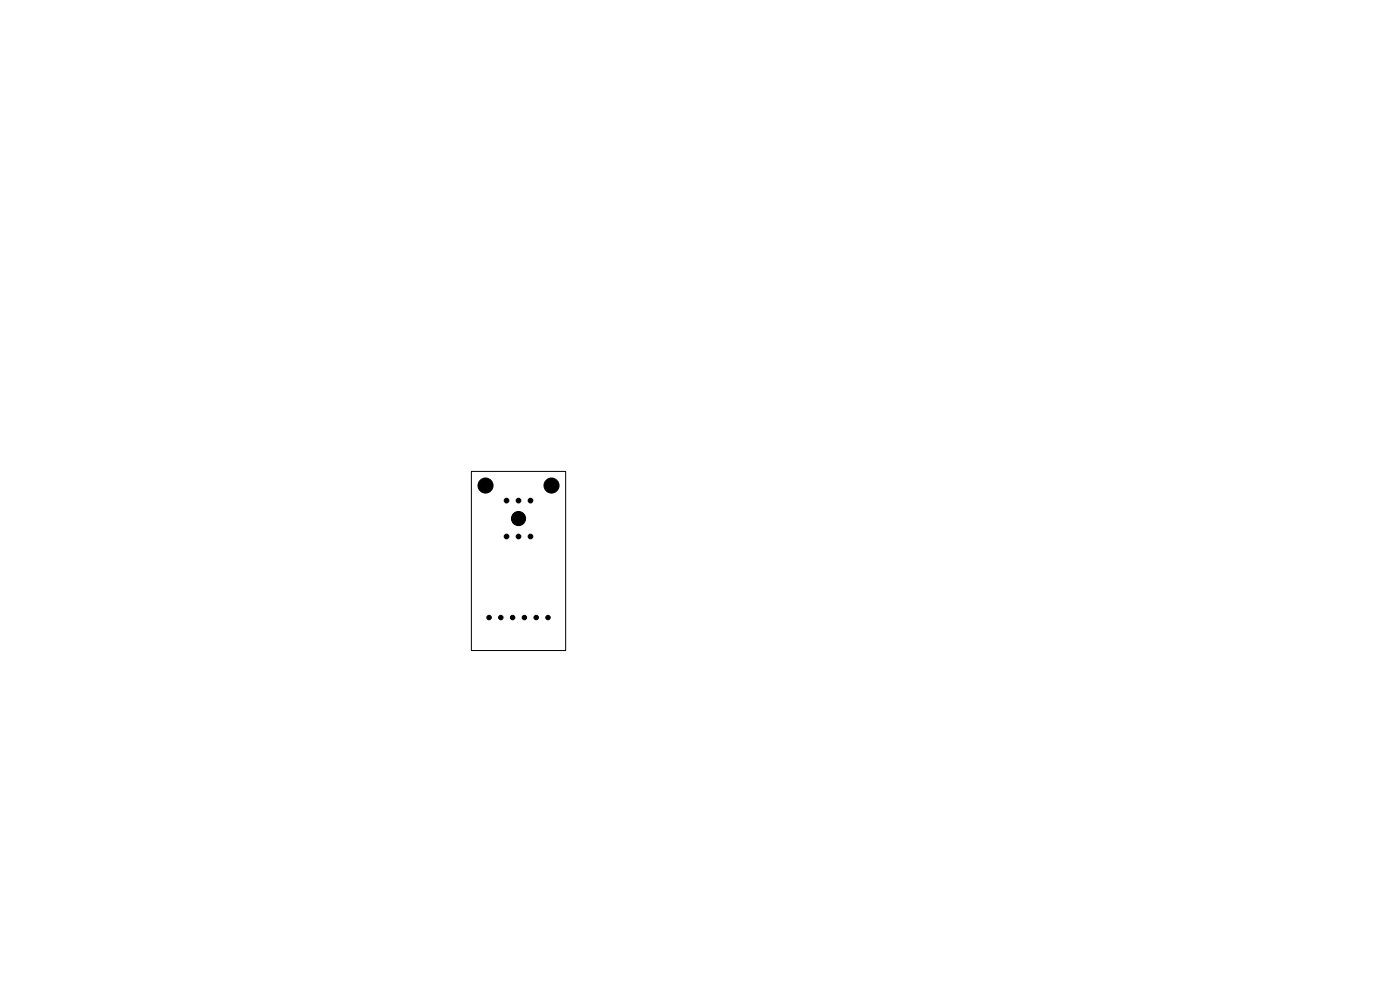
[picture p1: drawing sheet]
<svg xmlns="http://www.w3.org/2000/svg" width="297mm" height="210mm" viewBox="0 0 297 210" stroke-linecap="round" stroke-linejoin="round" font-family="sans-serif">
<path d="M100 100h20v38h-20z" fill="none" stroke="#000" stroke-width=".21"/>
<g fill="#000" stroke="#000" stroke-width=".21">
<circle cx="103" cy="103" r="1.6"/>
<circle cx="107.5" cy="113.8" r=".5"/>
<circle cx="107.5" cy="106.2" r=".5"/>
<circle cx="110" cy="110" r="1.5"/>
<circle cx="110" cy="113.8" r=".5"/>
<circle cx="110" cy="106.2" r=".5"/>
<circle cx="112.5" cy="106.2" r=".5"/>
<circle cx="112.5" cy="113.8" r=".5"/>
<circle cx="117" cy="103" r="1.6"/>
<circle cx="103.7" cy="131" r=".48"/>
<circle cx="106.2" cy="131" r=".47"/>
<circle cx="108.8" cy="131" r=".47"/>
<circle cx="111.2" cy="131" r=".47"/>
<circle cx="113.8" cy="131" r=".47"/>
<circle cx="116.2" cy="131" r=".47"/>
</g>
</svg>
